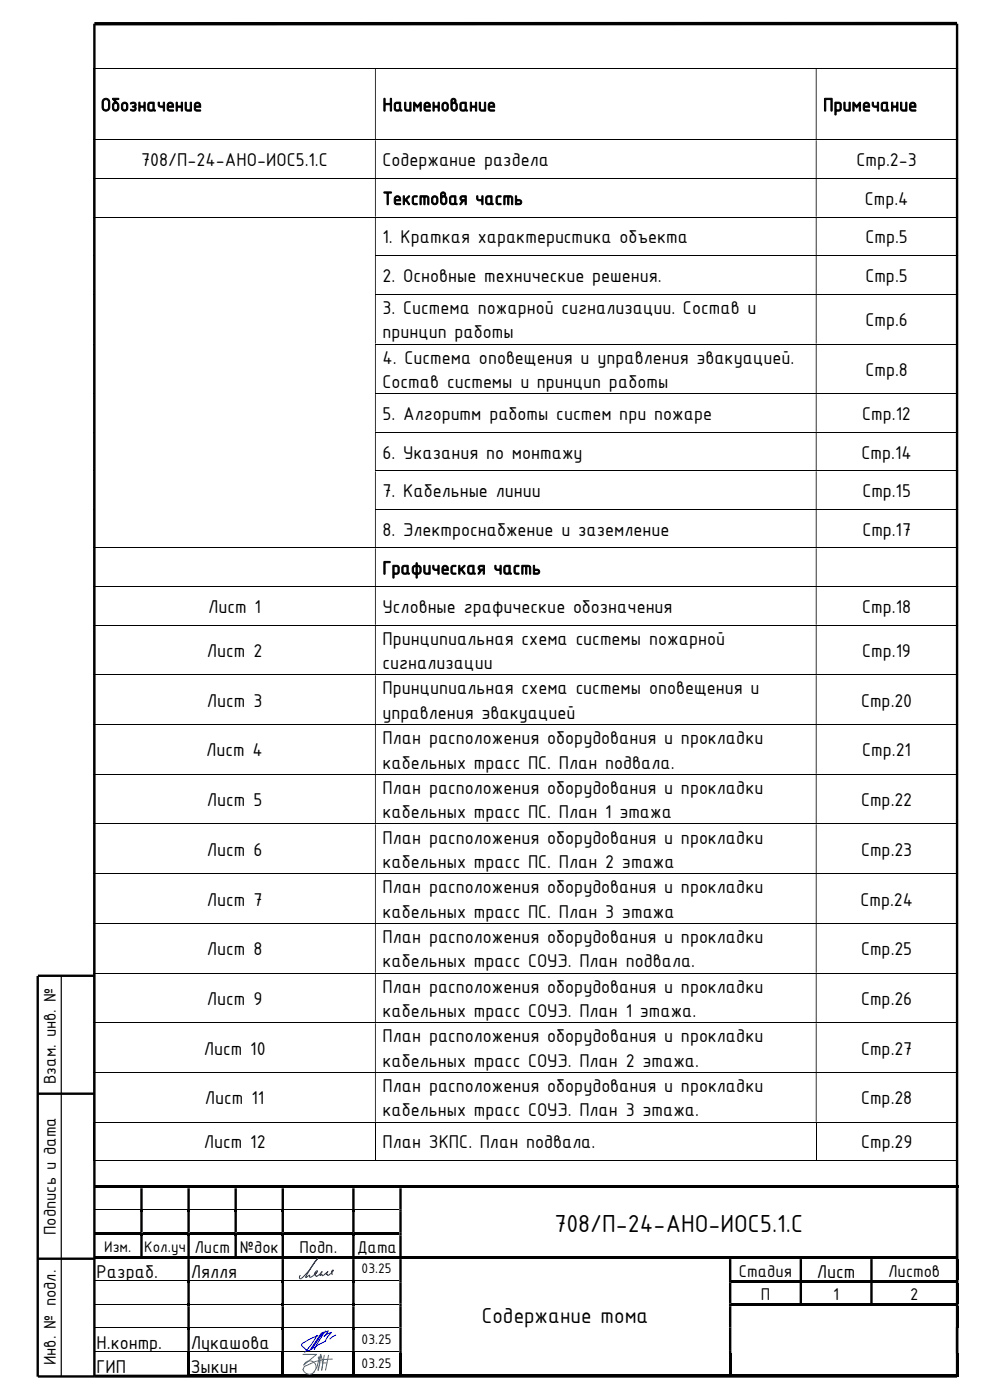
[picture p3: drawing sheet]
<svg xmlns="http://www.w3.org/2000/svg" width="210mm" height="297mm" viewBox="0 0 210 297" stroke-linecap="round" stroke-linejoin="round" font-family="sans-serif">
<defs><g id="words">
<text font-size="5.6" x="117.6" y="261.3">708/П-24-АНО-ИОС5.1.С</text>
<text font-size="5" x="102.2" y="280.7">Содержание тома</text>
<g font-size="4.2">
<text x="21.4" y="23.6">Обозначение</text>
<text x="81.2" y="23.6">Наименование</text>
<text x="174.6" y="23.6">Примечание</text>
<text x="30" y="35.3">708/П-24-АНО-ИОС5.1.С</text>
<text x="81.2" y="35.3">Содержание раздела</text>
<text x="181.7" y="35.3">Стр.2-3</text>
<text x="81.2" y="43.4">Текстовая часть</text>
<text x="183.5" y="43.4">Стр.4</text>
<text x="81.2" y="51.6">1. Краткая характеристика объекта</text>
<text x="183.6" y="51.6">Стр.5</text>
<text x="81.2" y="59.8">2. Основные технические решения.</text>
<text x="183.6" y="59.8">Стр.5</text>
<text x="81.2" y="66.6">3. Система пожарной сигнализации. Состав и</text>
<text x="81.2" y="71.8">принцип работы</text>
<text x="183.6" y="69.2">Стр.6</text>
<text x="81.2" y="77.1">4. Система оповещения и управления эвакуацией.</text>
<text x="81.2" y="82.3">Состав системы и принцип работы</text>
<text x="183.6" y="79.7">Стр.8</text>
<text x="81.2" y="89.1">5. Алгоритм работы систем при пожаре</text>
<text x="182.9" y="89.1">Стр.12</text>
<text x="81.2" y="97.3">6. Указания по монтажу</text>
<text x="182.8" y="97.3">Стр.14</text>
<text x="81.2" y="105.5">7. Кабельные линии</text>
<text x="182.9" y="105.5">Стр.15</text>
<text x="81.2" y="113.7">8. Электроснабжение и заземление</text>
<text x="182.9" y="113.7">Стр.17</text>
<text x="81.2" y="121.8">Графическая часть</text>
<text x="44.2" y="130">Лист 1</text>
<text x="81.2" y="130">Условные графические обозначения</text>
<text x="182.9" y="130">Стр.18</text>
<text x="81.2" y="136.8">Принципиальная схема системы пожарной</text>
<text x="43.9" y="139.4">Лист 2</text>
<text x="81.2" y="142">сигнализации</text>
<text x="182.9" y="139.4">Стр.19</text>
<text x="43.9" y="149.9">Лист 3</text>
<text x="81.2" y="147.3">Принципиальная схема системы оповещения и</text>
<text x="182.7" y="149.9">Стр.20</text>
<text x="81.2" y="152.5">управления эвакуацией</text>
<text x="43.7" y="160.5">Лист 4</text>
<text x="81.2" y="157.9">План расположения оборудования и прокладки</text>
<text x="182.9" y="160.5">Стр.21</text>
<text x="81.2" y="163.1">кабельных трасс ПС. План подвала.</text>
<text x="43.9" y="171">Лист 5</text>
<text x="81.2" y="168.4">План расположения оборудования и прокладки</text>
<text x="81.2" y="173.6">кабельных трасс ПС. План 1 этажа</text>
<text x="182.7" y="171">Стр.22</text>
<text x="81.2" y="179">План расположения оборудования и прокладки</text>
<text x="43.9" y="181.6">Лист 6</text>
<text x="81.2" y="184.1">кабельных трасс ПС. План 2 этажа</text>
<text x="182.7" y="181.6">Стр.23</text>
<text x="81.2" y="189.5">План расположения оборудования и прокладки</text>
<text x="43.9" y="192.1">Лист 7</text>
<text x="81.2" y="194.7">кабельных трасс ПС. План 3 этажа</text>
<text x="182.5" y="192.1">Стр.24</text>
<text x="43.9" y="202.6">Лист 8</text>
<text x="81.2" y="200.1">План расположения оборудования и прокладки</text>
<text x="182.7" y="202.6">Стр.25</text>
<text x="81.2" y="205.2">кабельных трасс СОУЭ. План подвала.</text>
<text x="43.9" y="213.2">Лист 9</text>
<text x="81.2" y="210.6">План расположения оборудования и прокладки</text>
<text x="81.2" y="215.8">кабельных трасс СОУЭ. План 1 этажа.</text>
<text x="182.7" y="213.2">Стр.26</text>
<text x="81.2" y="221.1">План расположения оборудования и прокладки</text>
<text x="43.2" y="223.7">Лист 10</text>
<text x="81.2" y="226.3">кабельных трасс СОУЭ. План 2 этажа.</text>
<text x="182.7" y="223.7">Стр.27</text>
<text x="81.2" y="231.7">План расположения оборудования и прокладки</text>
<text x="43.5" y="234.3">Лист 11</text>
<text x="81.2" y="236.9">кабельных трасс СОУЭ. План 3 этажа.</text>
<text x="182.7" y="234.3">Стр.28</text>
<text x="43.2" y="243.6">Лист 12</text>
<text x="81.2" y="243.6">План ЗКПС. План подвала.</text>
<text x="182.7" y="243.6">Стр.29</text>
<text x="20.5" y="271.2">Разраб.</text>
<text x="40.5" y="271.2">Лялля</text>
<text x="173.3" y="271.1">Лист</text>
<text x="20.5" y="286.2">Н.контр.</text>
<text x="40.5" y="286.2">Лукашова</text>
<text x="20.5" y="291.2">ГИП</text>
<text x="40.5" y="291.2">Зыкин</text>
</g>
<g font-size="3.9">
<text x="11.8" y="230" transform="rotate(-90 11.8 230)">Взам. инв. №</text>
<text x="11.8" y="262" transform="rotate(-90 11.8 262)">Подпись и дата</text>
<text x="41.3" y="265.9">Лист</text>
<text x="50.9" y="265.9">№док</text>
<text x="63.5" y="265.9">Подп.</text>
<text x="75.7" y="265.9">Дата</text>
<text x="156.7" y="270.8">Стадия</text>
<text x="161.4" y="275.8">П</text>
<text x="176.7" y="275.8">1</text>
<text x="188.4" y="270.8">Листов</text>
<text x="193.1" y="275.8">2</text>
<text x="11.8" y="289.7" transform="rotate(-90 11.8 289.7)">Инв. № подл.</text>
</g>
<g font-size="3.5">
<text x="22.1" y="265.5">Изм.</text>
<text x="30.6" y="265.5">Кол.уч</text>
</g>
<g font-size="3.2">
<text x="76.7" y="270.2">03.25</text>
<text x="76.7" y="285.2">03.25</text>
<text x="76.7" y="290.2">03.25</text>
</g>
</g></defs>
<path d="M203 5h-183" fill="none" stroke="#000" stroke-width=".72" stroke-linecap="butt"/>
<g fill="#000">
<path d="M20 251.5h9.8v.6h-9.8zM29.8 256.5h.5v.6h-.5zM30.3 251.5h9.5v.6h-9.5zM39.8 256.5h.5v.6h-.5zM40.3 251.5h9.4v.6h-9.4zM49.7 256.5h.5v.6h-.5zM50.2 251.5h9.5v.6h-9.5zM59.7 256.5h.5v.6h-.5zM60.2 251.5h14.5v.6h-14.5zM74.7 256.5h.5v.6h-.5zM75.2 251.5h9.5v.6h-9.5zM85.2 251.5h117.6v.6h-117.6z"/>
<path d="M20 261.5h9.8v.5h-9.8zM29.8 261.5h.5v.6h-.5zM30.3 261.5h9.5v.5h-9.5zM30.3 266.6h9.5v.5h-9.5zM39.8 261.5h.5v.6h-.5zM39.8 266.6h.5v.5h-.5zM39.8 271.6h.5v.5h-.5zM39.8 276.6h.5v.5h-.5zM40.3 261.5h9.4v.5h-9.4zM49.7 261.5h.5v.6h-.5zM50.2 261.5h9.5v.5h-9.5zM50.2 266.6h9.5v.5h-9.5z"/>
<path d="M59.7 261.5h.5v.6h-.5zM59.7 266.6h.5v.5h-.5zM59.7 271.6h.5v.5h-.5zM59.7 276.6h.5v.5h-.5zM60.2 261.5h14.5v.5h-14.5zM60.2 266.6h14.5v.5h-14.5zM74.7 261.5h.5v.6h-.5zM74.7 266.6h.5v.5h-.5zM74.7 271.6h.5v.5h-.5zM74.7 276.6h.5v.5h-.5zM75.2 261.5h9.5v.5h-9.5zM75.2 266.6h9.5v.5h-9.5z"/>
<path d="M84.7 266.6h.5v.5h-.5zM85.2 266.6h69.4v.5h-69.4zM155.2 266.6h14.4v.5h-14.4zM155.2 271.6h14.4v.5h-14.4zM169.6 271.6h.5v.5h-.5zM170.1 266.6h14.5v.5h-14.5zM170.1 271.6h14.5v.5h-14.5zM184.6 271.6h.5v.5h-.5zM185.1 266.6h17.7v.5h-17.7zM185.1 271.6h17.7v.5h-17.7zM185.1 276.6h17.7v.5h-17.7zM202.8 267.1h.5v4.5h-.5z"/>
<path d="M202.8 272.1h.5v4.5h-.5zM202.8 277.1h.5v4.5h-.5zM39.8 281.6h.5v.6h-.5zM39.8 286.6h.5v.5h-.5zM40.3 291.6h19.4v.5h-19.4zM59.7 281.6h.5v.6h-.5zM59.7 286.6h.5v.5h-.5zM60.2 291.6h14.5v.5h-14.5zM74.7 281.6h.5v.6h-.5zM74.7 286.6h.5v.5h-.5zM75.2 291.6h9.5v.5h-9.5zM85.2 291.6h69.4v.5h-69.4z"/>
<path d="M155.2 291.6h47.6v.5h-47.6zM202.8 291.6h.5v.5h-.5z"/>
</g>
<g fill="#000">
<path d="M29.8 251.5h.5v.6h-.5z" fill-rule="evenodd"/>
<path d="M29.8 252.1h.5v4.4h-.5zM39.8 252.1h.5v4.4h-.5zM49.7 252.1h.5v4.4h-.5zM59.7 252.1h.5v4.4h-.5zM74.7 252.1h.5v4.4h-.5zM84.7 252.1h.5v4.4h-.5zM202.8 252.1h.5v4.4h-.5z" fill-rule="evenodd"/>
<path d="M39.8 251.5h.5v.6h-.5z" fill-rule="evenodd"/>
<path d="M49.7 251.5h.5v.6h-.5z" fill-rule="evenodd"/>
<path d="M59.7 251.5h.5v.6h-.5z" fill-rule="evenodd"/>
<path d="M74.7 251.5h.5v.6h-.5z" fill-rule="evenodd"/>
<path d="M84.7 251.5h.5v.6h-.5z" fill-rule="evenodd"/>
<path d="M84.7 256.5h.5v.6h-.5zM202.8 256.5h.5v.6h-.5zM29.8 257.1h.5v4.4h-.5zM39.8 257.1h.5v4.4h-.5zM49.7 257.1h.5v4.4h-.5zM59.7 257.1h.5v4.4h-.5zM74.7 257.1h.5v4.4h-.5z" fill-rule="evenodd"/>
<path d="M84.7 257.1h.5v4.4h-.5zM202.8 257.1h.5v4.4h-.5z" fill-rule="evenodd"/>
<path d="M202.8 251.5h.5v.6h-.5z" fill-rule="evenodd"/>
<path d="M20 266.6h10.3v.5h-10.3z" fill-rule="evenodd"/>
<path d="M40.3 266.6h9.9v.5h-9.9z" fill-rule="evenodd"/>
<path d="M84.7 261.5h.5v.6h-.5zM202.8 261.5h.5v.6h-.5zM29.8 262.1h.5v4.5h-.5zM39.8 262.1h.5v4.5h-.5zM49.7 262.1h.5v4.5h-.5zM59.7 262.1h.5v4.5h-.5zM74.7 262.1h.5v4.5h-.5z" fill-rule="evenodd"/>
<path d="M84.7 262.1h.5v4.5h-.5zM202.8 262.1h.5v4.5h-.5z" fill-rule="evenodd"/>
<path d="M84.7 271.6h.5v.5h-.5zM154.6 271.6h.6v.5h-.6z" fill-rule="evenodd"/>
<path d="M84.7 276.6h.5v.5h-.5zM154.6 276.6h.6v.5h-.6z" fill-rule="evenodd"/>
<path d="M154.6 266.6h.6v.5h-.6z" fill-rule="evenodd"/>
<path d="M155.2 276.6h29.9v.5h-29.9z" fill-rule="evenodd"/>
<path d="M169.6 266.6h.5v.5h-.5z" fill-rule="evenodd"/>
<path d="M184.6 266.6h.5v.5h-.5z" fill-rule="evenodd"/>
<path d="M202.8 266.6h.5v.5h-.5zM39.8 267.1h.5v4.5h-.5zM59.7 267.1h.5v4.5h-.5zM74.7 267.1h.5v4.5h-.5zM84.7 267.1h.5v4.5h-.5zM154.6 267.1h.6v4.5h-.6zM169.6 267.1h.5v4.5h-.5zM184.6 267.1h.5v4.5h-.5z" fill-rule="evenodd"/>
<path d="M202.8 271.6h.5v.5h-.5zM39.8 272.1h.5v4.5h-.5zM59.7 272.1h.5v4.5h-.5zM74.7 272.1h.5v4.5h-.5zM84.7 272.1h.5v4.5h-.5zM154.6 272.1h.6v4.5h-.6zM169.6 272.1h.5v4.5h-.5zM184.6 272.1h.5v4.5h-.5z" fill-rule="evenodd"/>
<path d="M202.8 276.6h.5v.5h-.5zM39.8 277.1h.5v4.5h-.5zM59.7 277.1h.5v4.5h-.5zM74.7 277.1h.5v4.5h-.5zM84.7 277.1h.5v4.5h-.5zM154.6 277.1h.6v4.5h-.6z" fill-rule="evenodd"/>
<path d="M39.8 287.1h.5v5h-.5z" fill-rule="evenodd"/>
<path d="M59.7 287.1h.5v5h-.5z" fill-rule="evenodd"/>
<path d="M74.7 287.1h.5v5h-.5z" fill-rule="evenodd"/>
<path d="M84.7 281.6h.5v.6h-.5zM154.6 281.6h.6v.6h-.6zM202.8 281.6h.5v.6h-.5zM39.8 282.2h.5v4.4h-.5zM59.7 282.2h.5v4.4h-.5zM74.7 282.2h.5v4.4h-.5z" fill-rule="evenodd"/>
<path d="M84.7 282.2h.5v4.4h-.5zM154.6 282.2h.6v4.4h-.6zM202.8 282.2h.5v4.4h-.5z" fill-rule="evenodd"/>
<path d="M84.7 286.6h.5v.5h-.5zM154.6 286.6h.6v.5h-.6zM202.8 286.6h.5v.5h-.5zM20 291.6h19.8v.5h-19.8z" fill-rule="evenodd"/>
<path d="M84.7 287.1h.5v5h-.5z" fill-rule="evenodd"/>
<path d="M154.6 287.1h.6v5h-.6z" fill-rule="evenodd"/>
<path d="M202.8 287.1h.5v5h-.5z" fill-rule="evenodd"/>
</g>
<g fill="none" stroke="#000" stroke-width=".21">
<path d="M20 256.6h9.8M30.3 256.6h9.5M40.3 256.6h9.4M50.2 256.6h9.5M60.2 256.6h14.5M75.2 256.6h9.5M20 271.7h19.8M20 276.6h19.8M40.3 271.7h19.4M40.3 276.6h19.4M60.2 271.7h14.5M60.2 276.6h14.5"/>
<path d="M75.2 271.7h9.5M75.2 276.6h9.5M20 281.7h19.8M20 286.7h19.8M40.3 281.7h19.4M40.3 286.7h19.4M60.2 281.7h14.5M60.2 286.7h14.5M75.2 281.7h9.5M75.2 286.7h9.5"/>
</g>
<path d="M8 207.1v85M8 232h12M8 267h12M20 292h183" fill="none" stroke="#000" stroke-width=".51"/>
<path d="M13 207.1v85" fill="none" stroke="#000" stroke-width=".25"/>
<path d="M64.3 290.5a1.4 1.4 0 0 0 1 1 1.4 1.4 0 0 0 1.4-.5M64.4 289.6a1.35 1.35 0 0 1 2.1-.7 1.35 1.35 0 0 1 .1 2.1M68 287.3l-.1 1.8-.5 1.6M68.1 287.3l.3 2.3-.2 1.1M68.5 289.1h.8" fill="none" stroke="#2776bb" stroke-width=".21"/>
<path d="M67.7 288h.2v.1h-.2z" fill-rule="evenodd" fill="#2776bb"/>
<path d="M67.7 288h.2v.1h-.2z" fill="none" stroke="#2776bb" stroke-width=".21"/>
<path d="M67.6 287.9h.2v.2h-.2z" fill-rule="evenodd" fill="#2776bb"/>
<path d="M67.6 287.9h.2v.2h-.2z" fill="none" stroke="#2776bb" stroke-width=".21"/>
<path d="M67.5 288h.2v.1h-.2z" fill-rule="evenodd" fill="#2776bb"/>
<path d="M67.5 288h.2v.1h-.2z" fill="none" stroke="#2776bb" stroke-width=".21"/>
<path d="M67.6 288.1h.2v.1h-.2z" fill-rule="evenodd" fill="#2776bb"/>
<path d="M64.3 287.3h2.9l-2.8 2.3M65 289.7l-.5 .3-.2 .6M67.6 288.1h.2v.1h-.2zM67.7 288.1l.1 1.3-.3 1.4M67.8 288l-.6 2.3M68.8 287.5l-.6 3.2M69.7 287.5l-.6 3.2M70.5 288.3l-1.9 .1-1.8 .5-1.7 .8" fill="none" stroke="#2776bb" stroke-width=".21"/>
<path d="M20 5v287h-12M203 5v287M8 207h12" fill="none" stroke="#000" stroke-width=".51"/>
<path d="M68.2 282.8l-2.5 3.7h-.5l-1-.8-.2-.3 .1-.3 1.5-.9 1.9-.9-.4 .2-1.3 2-1.2 1.4M68.2 283l1.5-.7-1 1.2 1.6-.8-1 1.2a2.74 2.74 0 0 1-1.9 1.5l-.9 .6M68.6 282.6l-2.5 3.7M69 282.3l-2.3 4M71.2 283.2l-1.2 .9" fill="none" stroke="#00f" stroke-width=".21"/>
<path d="M70.5 270.4l-.1-.2a.41 .41 0 0 1-.1-.5 .41 .41 0 0 1 .4-.2l-1 1a.17 .17 0 0 1-.2 .1 .17 .17 0 0 1-.1-.2h-.2v-.2l.4-.4-1.1 .8-.2-.2-.4 .2 .4-.8-.5 .6-.7 .4-.1-.3-.2 .1 .3-.5-.3 .1v-.1l.4-.5h.2l-.1 .3-.5 .4a1.22 1.22 0 0 1-1.1 .6v-.4l-.8 .5v-.2l1.8-2.9 .7-.9-.3 .3a13.3 13.3 0 0 1-3.3 4l-.3-.2 .2-.5" fill="none" stroke="#003f7f" stroke-width=".21"/>
<g fill="none" stroke="#000" stroke-width=".21">
<path d="M19.8 14.5h183.3M203.2 14.6v15M19.8 29.7h183.3M19.8 37.9h183.3M203.2 29.8v8M203.2 38v8M19.8 46.1h183.3M79.5 54.2h123.6M203.2 46.1v8M203.2 54.3v8.1M79.5 62.4h123.6M79.5 73h123.6"/>
<path d="M203.2 62.5v10.4M203.2 73.1v10.3M79.5 83.5h123.6M79.5 91.7h123.6M79.5 99.9h123.6M203.2 83.6v8M203.2 91.8v8M203.2 100v8M19.8 116.2h183.3M79.5 108.1h123.6M203.2 108.2v8M203.2 116.3v8.1"/>
<path d="M19.8 124.5h183.3M19.8 132.6h183.3M203.2 124.5v8M203.2 132.7v10.4M19.8 143.2h183.3M19.8 153.7h183.3M203.2 143.3v10.3M203.2 153.8v10.4M19.8 164.3h183.3M19.8 174.8h183.3M203.2 164.3v10.4M203.2 174.9v10.4"/>
<path d="M19.8 185.3h183.3M19.8 195.9h183.3M203.2 185.4v10.4M203.2 196v10.4M19.8 206.5h183.3M19.8 217h183.3M203.2 206.5v10.4M203.2 217.1v10.4M19.8 227.5h183.3M19.8 238.1h183.3M19.9 238.2v8.1M79.6 238.2v8.1"/>
<path d="M173.1 238.2v8.1M203.2 227.6v10.4M203.2 238.2v8.1M19.8 246.3h59.7M79.7 246.3h93.4M173.2 246.3h29.9"/>
</g>
<g fill="#000">
<path d="M203.1 14.4h.1v.2h-.1zM19.8 14.6h.2v15h-.2zM79.5 14.6h.2v15h-.2zM173.1 14.6h.1v15h-.1z" fill-rule="evenodd"/>
<path d="M203.1 29.6h.1v.2h-.1zM19.8 29.8h.2v8h-.2zM79.5 29.8h.2v8h-.2zM173.1 29.8h.1v8h-.1z" fill-rule="evenodd"/>
<path d="M203.1 37.8h.1v.2h-.1zM19.8 38h.2v8h-.2zM79.5 38h.2v8h-.2zM173.1 38h.1v8h-.1z" fill-rule="evenodd"/>
<path d="M203.1 46h.1v.1h-.1zM19.8 46.1h.2v8h-.2zM79.5 46.1h.2v8h-.2zM173.1 46.1h.1v8h-.1z" fill-rule="evenodd"/>
<path d="M203.1 54.1h.1v.2h-.1zM19.8 54.3h.2v8.1h-.2zM79.5 54.3h.2v8.1h-.2zM173.1 54.3h.1v8.1h-.1z" fill-rule="evenodd"/>
<path d="M203.1 62.4h.1v.1h-.1zM19.8 62.5h.2v10.4h-.2zM79.5 62.5h.2v10.4h-.2zM173.1 62.5h.1v10.4h-.1z" fill-rule="evenodd"/>
<path d="M203.1 72.9h.1v.2h-.1zM19.8 73.1h.2v10.3h-.2zM79.5 73.1h.2v10.3h-.2zM173.1 73.1h.1v10.3h-.1z" fill-rule="evenodd"/>
<path d="M203.1 83.4h.1v.2h-.1zM19.8 83.6h.2v8h-.2zM79.5 83.6h.2v8h-.2zM173.1 83.6h.1v8h-.1z" fill-rule="evenodd"/>
<path d="M203.1 91.6h.1v.2h-.1zM19.8 91.8h.2v8h-.2zM79.5 91.8h.2v8h-.2zM173.1 91.8h.1v8h-.1z" fill-rule="evenodd"/>
<path d="M203.1 99.8h.1v.2h-.1zM19.8 100h.2v8h-.2zM79.5 100h.2v8h-.2zM173.1 100h.1v8h-.1z" fill-rule="evenodd"/>
<path d="M203.1 108h.1v.2h-.1zM19.8 108.2h.2v8h-.2zM79.5 108.2h.2v8h-.2zM173.1 108.2h.1v8h-.1z" fill-rule="evenodd"/>
<path d="M203.1 116.2h.1v.1h-.1zM19.8 116.3h.2v8.1h-.2zM79.5 116.3h.2v8.1h-.2zM173.1 116.3h.1v8.1h-.1z" fill-rule="evenodd"/>
<path d="M203.1 124.4h.1v.1h-.1zM19.8 124.5h.2v8h-.2zM79.5 124.5h.2v8h-.2zM173.1 124.5h.1v8h-.1z" fill-rule="evenodd"/>
<path d="M203.1 132.5h.1v.2h-.1zM19.8 132.7h.2v10.4h-.2zM79.5 132.7h.2v10.4h-.2zM173.1 132.7h.1v10.4h-.1z" fill-rule="evenodd"/>
<path d="M203.1 143.1h.1v.2h-.1zM19.8 143.3h.2v10.3h-.2zM79.5 143.3h.2v10.3h-.2zM173.1 143.3h.1v10.3h-.1z" fill-rule="evenodd"/>
<path d="M203.1 153.6h.1v.2h-.1zM19.8 153.8h.2v10.4h-.2zM79.5 153.8h.2v10.4h-.2zM173.1 153.8h.1v10.4h-.1z" fill-rule="evenodd"/>
<path d="M203.1 164.2h.1v.1h-.1zM19.8 164.3h.2v10.4h-.2zM79.5 164.3h.2v10.4h-.2zM173.1 164.3h.1v10.4h-.1z" fill-rule="evenodd"/>
<path d="M203.1 174.7h.1v.2h-.1zM19.8 174.9h.2v10.4h-.2zM79.5 174.9h.2v10.4h-.2zM173.1 174.9h.1v10.4h-.1z" fill-rule="evenodd"/>
<path d="M203.1 185.3h.1v.1h-.1zM19.8 185.4h.2v10.4h-.2zM79.5 185.4h.2v10.4h-.2zM173.1 185.4h.1v10.4h-.1z" fill-rule="evenodd"/>
<path d="M203.1 195.8h.1v.2h-.1zM19.8 196h.2v10.4h-.2zM79.5 196h.2v10.4h-.2zM173.1 196h.1v10.4h-.1z" fill-rule="evenodd"/>
<path d="M203.1 206.4h.1v.1h-.1zM19.8 206.5h.2v10.4h-.2zM79.5 206.5h.2v10.4h-.2zM173.1 206.5h.1v10.4h-.1z" fill-rule="evenodd"/>
<path d="M203.1 216.9h.1v.2h-.1zM19.8 217.1h.2v10.4h-.2zM79.5 217.1h.2v10.4h-.2zM173.1 217.1h.1v10.4h-.1z" fill-rule="evenodd"/>
<path d="M203.1 227.5h.1v.1h-.1zM19.8 227.6h.2v10.4h-.2zM79.5 227.6h.2v10.4h-.2zM173.1 227.6h.1v10.4h-.1z" fill-rule="evenodd"/>
</g>
<path d="M19.8 54.1h.2v.2h-.2zM19.8 62.4h.2v.1h-.2zM19.8 72.9h.2v.2h-.2zM19.8 83.4h.2v.2h-.2zM19.8 91.6h.2v.2h-.2zM19.8 99.8h.2v.2h-.2zM19.8 108h.2v.2h-.2zM203.1 238h.1v.2h-.1zM203.1 246.2h.1v.1h-.1z" fill="#000"/>
<use href="#words"/>
</svg>
